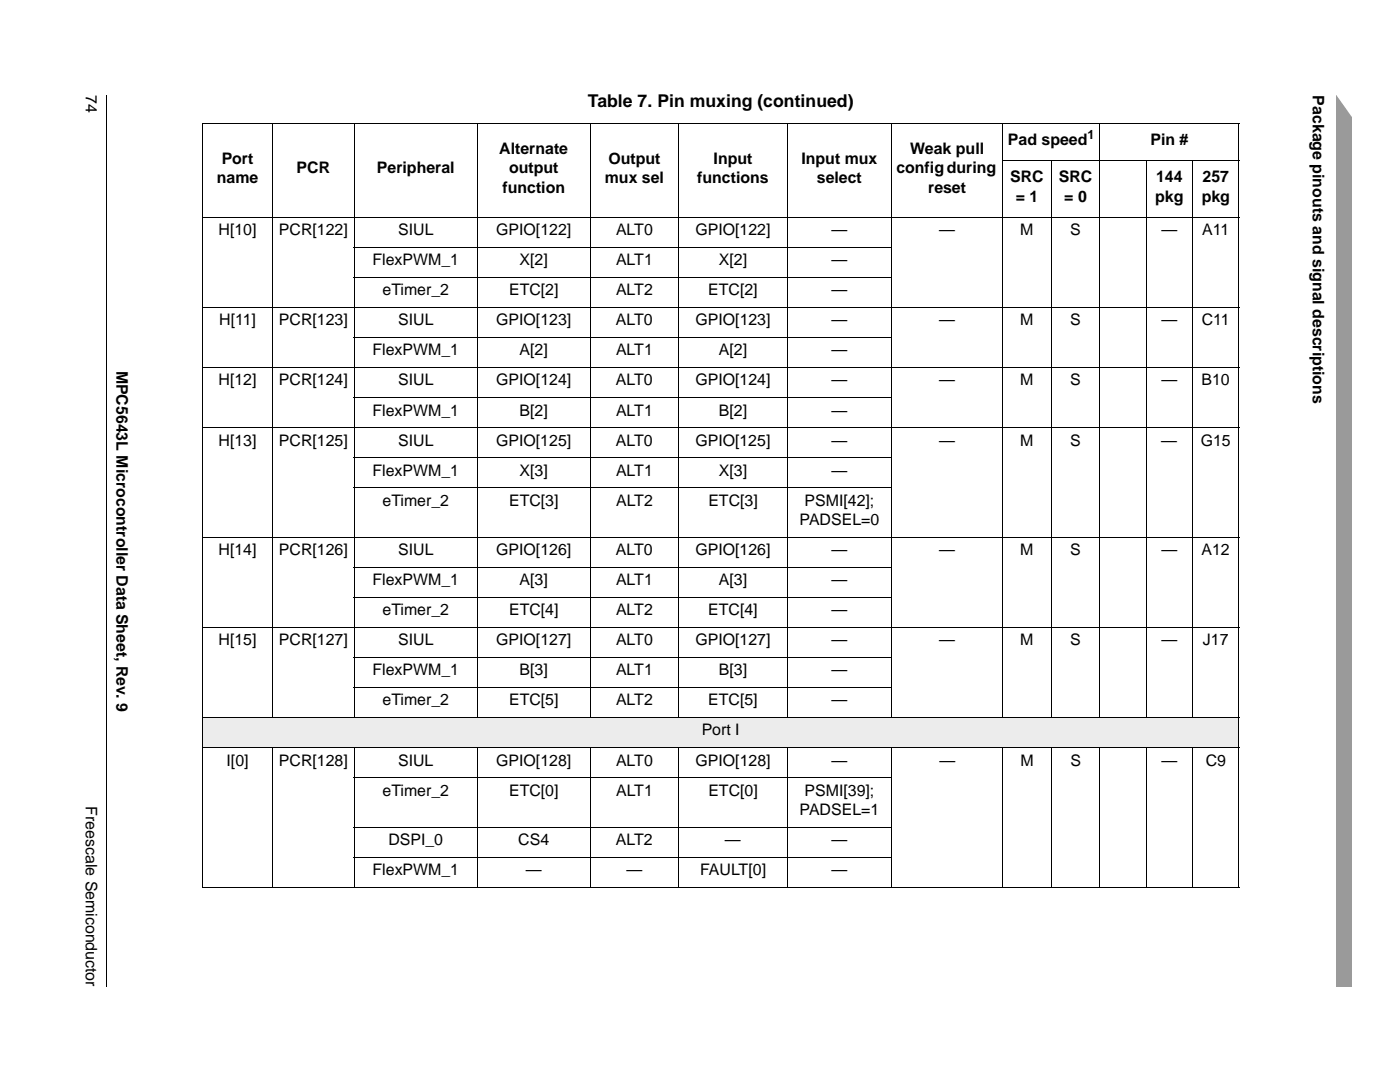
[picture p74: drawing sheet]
<svg xmlns="http://www.w3.org/2000/svg" width="279mm" height="216mm" viewBox="0 0 279 216" stroke-linecap="round" stroke-linejoin="round" font-family="sans-serif">
<defs><g id="words">
<text font-size="3.5" x="117.3" y="21.4">Table 7. Pin muxing (continued)</text>
<g font-size="3.2">
<text x="17.1" y="19" transform="rotate(90 17.1 19)">74</text>
<text x="262" y="19" transform="rotate(90 262 19)">Package pinouts and signal descriptions</text>
<text x="201.2" y="28.9">Pad speed</text>
<text x="229.6" y="28.9">Pin #</text>
<text x="44.2" y="32.6">Port</text>
<text x="59.2" y="34.6">PCR</text>
<text x="75.2" y="34.6">Peripheral</text>
<text x="99.7" y="30.7">Alternate</text>
<text x="101.6" y="34.6">output</text>
<text x="121.4" y="32.6">Output</text>
<text x="142.4" y="32.6">Input</text>
<text x="160" y="32.6">Input mux</text>
<text x="178.9" y="34.6">config during</text>
<text x="181.7" y="30.7">Weak pull</text>
<text x="43.3" y="36.5">name</text>
<text x="100.3" y="38.5">function</text>
<text x="120.7" y="36.5">mux sel</text>
<text x="139.1" y="36.5">functions</text>
<text x="163" y="36.5">select</text>
<text x="185.3" y="38.5">reset</text>
<text x="201.6" y="36.3">SRC</text>
<text x="202.7" y="40.2">= 1</text>
<text x="211.3" y="36.3">SRC</text>
<text x="212.4" y="40.2">= 0</text>
<text x="230.6" y="40.2">pkg</text>
<text x="230.7" y="36.3">144</text>
<text x="239.8" y="40.2">pkg</text>
<text x="240" y="36.3">257</text>
<text x="43.6" y="46.9">H[10]</text>
<text x="55.7" y="46.9">PCR[122]</text>
<text x="79.5" y="46.9">SIUL</text>
<text x="99" y="46.9">GPIO[122]</text>
<text x="122.9" y="46.9">ALT0</text>
<text x="138.8" y="46.9">GPIO[122]</text>
<text x="165.9" y="46.9">—</text>
<text x="187.4" y="46.9">—</text>
<text x="203.6" y="46.9">M</text>
<text x="213.6" y="46.9">S</text>
<text x="231.8" y="46.9">—</text>
<text x="239.9" y="46.9">A11</text>
<text x="74.4" y="52.9">FlexPWM_1</text>
<text x="103.7" y="52.9">X[2]</text>
<text x="122.9" y="52.9">ALT1</text>
<text x="143.5" y="52.9">X[2]</text>
<text x="166" y="52.9">—</text>
<text x="76.3" y="58.9">eTimer_2</text>
<text x="101.6" y="58.9">ETC[2]</text>
<text x="122.9" y="58.9">ALT2</text>
<text x="141.4" y="58.9">ETC[2]</text>
<text x="165.9" y="58.9">—</text>
<text x="43.8" y="64.9">H[11]</text>
<text x="55.7" y="64.9">PCR[123]</text>
<text x="79.5" y="64.9">SIUL</text>
<text x="99" y="64.9">GPIO[123]</text>
<text x="122.9" y="64.9">ALT0</text>
<text x="138.8" y="64.9">GPIO[123]</text>
<text x="165.9" y="64.9">—</text>
<text x="187.5" y="64.9">—</text>
<text x="203.6" y="64.9">M</text>
<text x="213.6" y="64.9">S</text>
<text x="231.8" y="64.9">—</text>
<text x="239.8" y="64.9">C11</text>
<text x="74.4" y="70.9">FlexPWM_1</text>
<text x="103.7" y="70.9">A[2]</text>
<text x="122.9" y="70.9">ALT1</text>
<text x="143.5" y="70.9">A[2]</text>
<text x="166" y="70.9">—</text>
<text x="23.3" y="73.9" transform="rotate(90 23.3 73.9)">MPC5643L Microcontroller Data Sheet, Rev. 9</text>
<text x="43.6" y="76.9">H[12]</text>
<text x="55.7" y="76.9">PCR[124]</text>
<text x="79.5" y="76.9">SIUL</text>
<text x="99" y="76.9">GPIO[124]</text>
<text x="122.9" y="76.9">ALT0</text>
<text x="138.8" y="76.9">GPIO[124]</text>
<text x="165.9" y="76.9">—</text>
<text x="187.4" y="76.9">—</text>
<text x="203.6" y="76.9">M</text>
<text x="213.6" y="76.9">S</text>
<text x="231.8" y="76.9">—</text>
<text x="239.8" y="76.9">B10</text>
<text x="74.4" y="82.9">FlexPWM_1</text>
<text x="103.7" y="82.9">B[2]</text>
<text x="122.9" y="82.9">ALT1</text>
<text x="143.5" y="82.9">B[2]</text>
<text x="166" y="82.9">—</text>
<text x="43.6" y="88.9">H[13]</text>
<text x="55.7" y="88.9">PCR[125]</text>
<text x="79.5" y="88.9">SIUL</text>
<text x="99" y="88.9">GPIO[125]</text>
<text x="122.9" y="88.9">ALT0</text>
<text x="138.8" y="88.9">GPIO[125]</text>
<text x="165.9" y="88.9">—</text>
<text x="187.4" y="88.9">—</text>
<text x="203.6" y="88.9">M</text>
<text x="213.6" y="88.9">S</text>
<text x="231.8" y="88.9">—</text>
<text x="239.6" y="88.9">G15</text>
<text x="74.4" y="94.9">FlexPWM_1</text>
<text x="103.7" y="94.9">X[3]</text>
<text x="122.9" y="94.9">ALT1</text>
<text x="143.5" y="94.9">X[3]</text>
<text x="166" y="94.9">—</text>
<text x="76.3" y="100.9">eTimer_2</text>
<text x="101.6" y="100.9">ETC[3]</text>
<text x="123" y="100.9">ALT2</text>
<text x="141.4" y="100.9">ETC[3]</text>
<text x="160.6" y="100.9">PSMI[42];</text>
<text x="159.6" y="104.8">PADSEL=0</text>
<text x="43.6" y="110.8">H[14]</text>
<text x="55.7" y="110.8">PCR[126]</text>
<text x="79.5" y="110.8">SIUL</text>
<text x="99" y="110.8">GPIO[126]</text>
<text x="122.9" y="110.8">ALT0</text>
<text x="138.8" y="110.8">GPIO[126]</text>
<text x="165.9" y="110.8">—</text>
<text x="187.4" y="110.8">—</text>
<text x="203.6" y="110.8">M</text>
<text x="213.6" y="110.8">S</text>
<text x="231.8" y="110.8">—</text>
<text x="239.8" y="110.8">A12</text>
<text x="74.4" y="116.8">FlexPWM_1</text>
<text x="103.7" y="116.8">A[3]</text>
<text x="122.9" y="116.8">ALT1</text>
<text x="143.5" y="116.8">A[3]</text>
<text x="166" y="116.8">—</text>
<text x="76.3" y="122.8">eTimer_2</text>
<text x="101.6" y="122.8">ETC[4]</text>
<text x="122.9" y="122.8">ALT2</text>
<text x="141.4" y="122.8">ETC[4]</text>
<text x="165.9" y="122.8">—</text>
<text x="43.6" y="128.8">H[15]</text>
<text x="55.7" y="128.8">PCR[127]</text>
<text x="79.5" y="128.8">SIUL</text>
<text x="99" y="128.8">GPIO[127]</text>
<text x="122.9" y="128.8">ALT0</text>
<text x="138.8" y="128.8">GPIO[127]</text>
<text x="165.9" y="128.8">—</text>
<text x="187.4" y="128.8">—</text>
<text x="203.6" y="128.8">M</text>
<text x="213.6" y="128.8">S</text>
<text x="231.8" y="128.8">—</text>
<text x="240.1" y="128.8">J17</text>
<text x="74.4" y="134.8">FlexPWM_1</text>
<text x="103.7" y="134.8">B[3]</text>
<text x="122.9" y="134.8">ALT1</text>
<text x="143.5" y="134.8">B[3]</text>
<text x="166" y="134.8">—</text>
<text x="76.3" y="140.8">eTimer_2</text>
<text x="101.6" y="140.8">ETC[5]</text>
<text x="122.9" y="140.8">ALT2</text>
<text x="141.4" y="140.8">ETC[5]</text>
<text x="165.9" y="140.8">—</text>
<text x="140" y="146.7">Port I</text>
<text x="45.2" y="152.8">I[0]</text>
<text x="55.7" y="152.8">PCR[128]</text>
<text x="79.5" y="152.8">SIUL</text>
<text x="99" y="152.8">GPIO[128]</text>
<text x="122.9" y="152.8">ALT0</text>
<text x="138.8" y="152.8">GPIO[128]</text>
<text x="166" y="152.8">—</text>
<text x="187.5" y="152.8">—</text>
<text x="203.6" y="152.8">M</text>
<text x="213.6" y="152.8">S</text>
<text x="231.8" y="152.8">—</text>
<text x="240.6" y="152.8">C9</text>
<text x="17.1" y="160.9" transform="rotate(90 17.1 160.9)">Freescale Semiconductor</text>
<text x="76.3" y="158.7">eTimer_2</text>
<text x="101.6" y="158.7">ETC[0]</text>
<text x="123" y="158.7">ALT1</text>
<text x="141.4" y="158.7">ETC[0]</text>
<text x="160.6" y="158.7">PSMI[39];</text>
<text x="159.6" y="162.6">PADSEL=1</text>
<text x="77.5" y="168.6">DSPI_0</text>
<text x="103.4" y="168.6">CS4</text>
<text x="122.9" y="168.6">ALT2</text>
<text x="144.7" y="168.6">—</text>
<text x="165.9" y="168.6">—</text>
<text x="74.4" y="174.6">FlexPWM_1</text>
<text x="104.9" y="174.6">—</text>
<text x="125" y="174.6">—</text>
<text x="139.7" y="174.6">FAULT[0]</text>
<text x="166" y="174.6">—</text>
</g>
<text font-size="2.5" x="217" y="27.7">1</text>
</g></defs>
<path d="M21.2 19h.1z" fill="#000"/>
<path d="M21.3 19v177.8" fill="none" stroke="#000" stroke-width=".2"/>
<path d="M266.7 19h3.2v177.8h-3.2z" fill="#9a9a9a"/>
<path d="M266.4 17.1h3.8v6.8l-3.8-5.4z" fill="#fff"/>
<path d="M40.4 143.2h206.9v6h-206.9z" fill="#ececec"/>
<g fill="none" stroke="#000" stroke-width=".2">
<path d="M40.3 24.7h207.1M40.4 24.8v152.2M54.4 24.6v118.7M70.7 24.6v118.7M95.3 24.6v118.7M117.8 24.6v118.7M135.5 24.6v118.7M157.1 24.6v118.7M177.9 24.6v118.7M200 32.1h47.4M200.1 24.6v118.7M209.8 32v111.3"/>
<path d="M219.5 24.6v118.7M228.7 32v111.3M238 32v111.3M247.3 24.8v152.2M40.3 43.4h207.1M70.6 49.4h107.5M70.6 55.4h107.5M40.3 61.4h207.1M40.3 73.4h207.1M70.6 67.4h107.5M70.6 79.4h107.5M40.3 85.4h207.1"/>
<path d="M70.6 91.4h107.5M70.6 97.4h107.5M40.3 107.3h207.1M70.6 113.2h107.5M70.6 119.2h107.5M40.3 125.2h207.1M70.6 131.2h107.5M70.6 137.2h107.5M40.3 143.2h207.1M40.3 149.2h207.1M54.4 149.1v28.1M70.6 155.2h107.5"/>
<path d="M70.7 149.1v28.1M95.3 149.1v28.1M117.8 149.1v28.1M135.5 149.1v28.1M157.1 149.1v28.1M177.9 149.1v28.1M200.1 149.1v28.1M209.8 149.1v28.1M219.5 149.1v28.1M228.7 149.1v28.1M238 149.1v28.1M40.3 177.1h207.1"/>
<path d="M70.6 165.1h107.5M70.6 171.1h107.5"/>
</g>
<use href="#words"/>
</svg>
